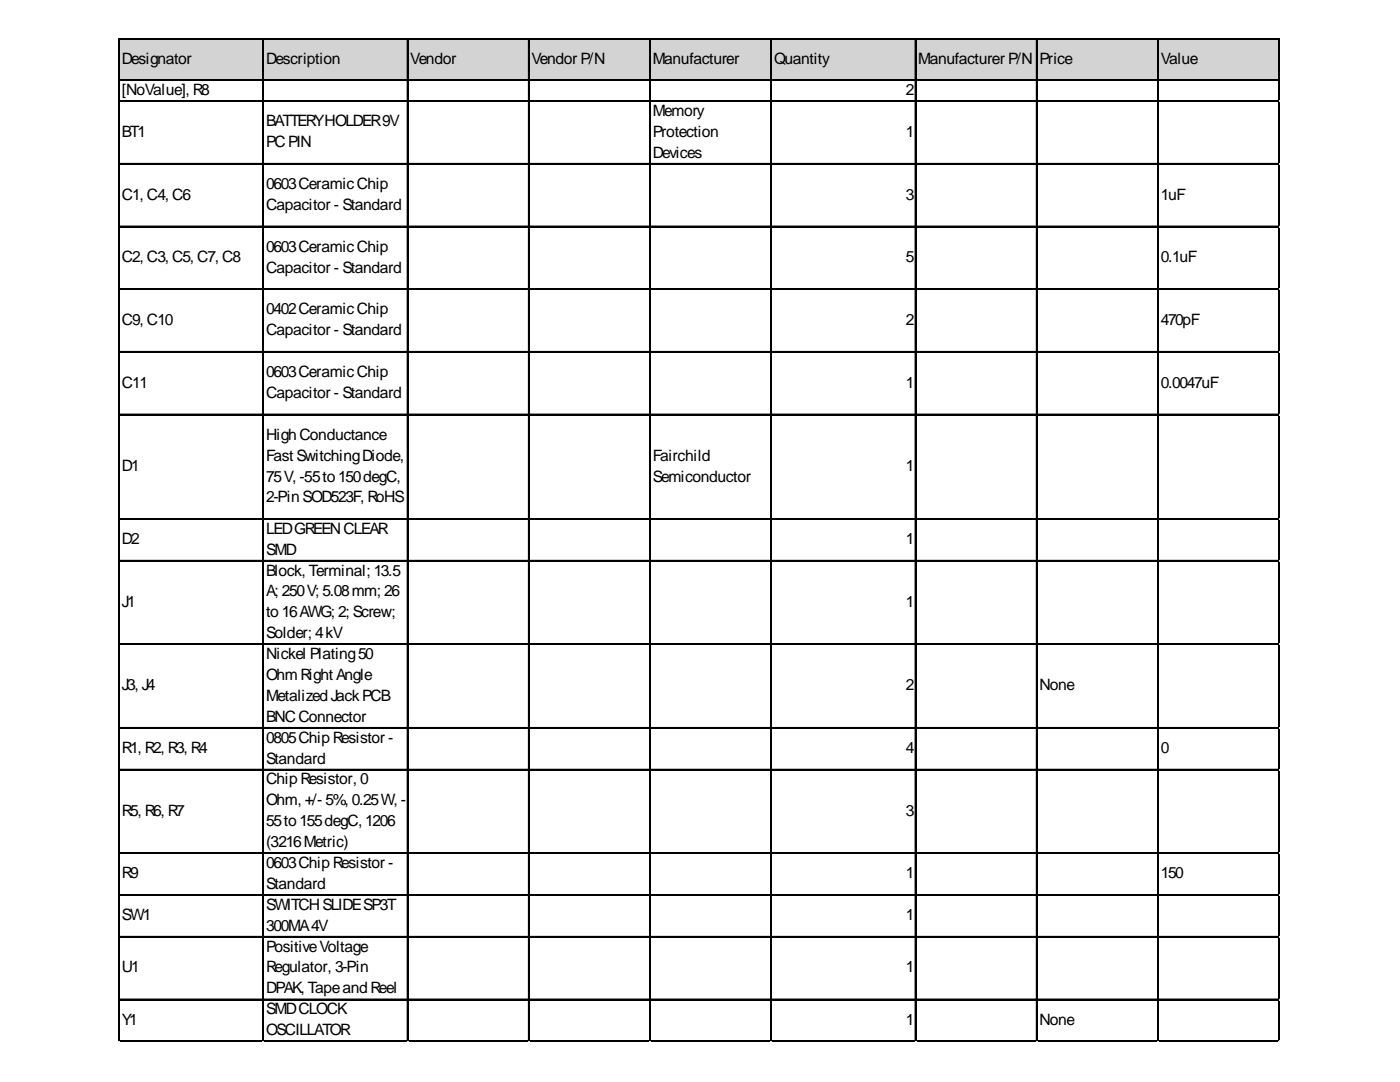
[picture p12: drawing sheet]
<svg xmlns="http://www.w3.org/2000/svg" width="279mm" height="216mm" viewBox="0 0 279 216" stroke-linecap="round" stroke-linejoin="round" font-family="sans-serif">
<defs><g id="words">
<g font-size="3.1">
<text x="24.3" y="12.7">Designator</text>
<text x="53.1" y="12.7">Description</text>
<text x="81.9" y="12.7">Vendor</text>
<text x="106.1" y="12.7">Vendor P/N</text>
<text x="130.3" y="12.7">Manufacturer</text>
<text x="154.5" y="12.7">Quantity</text>
<text x="183.3" y="12.7">Manufacturer P/N</text>
<text x="207.4" y="12.7">Price</text>
<text x="231.6" y="12.7">Value</text>
<text x="24.3" y="19">[NoValue], R8</text>
<text x="130.3" y="23.1">Memory</text>
<text x="180.8" y="19">2</text>
<text x="24.3" y="27.3">BT1</text>
<text x="53.1" y="25.2">BATTERYHOLDER9V</text>
<text x="53.1" y="29.4">PCPIN</text>
<text x="130.3" y="27.3">Protection</text>
<text x="180.8" y="27.3">1</text>
<text x="130.3" y="31.5">Devices</text>
<text x="24.3" y="39.8">C1, C4, C6</text>
<text x="53.1" y="37.7">0603CeramicChip</text>
<text x="53.1" y="41.9">Capacitor - Standard</text>
<text x="180.8" y="39.8">3</text>
<text x="231.6" y="39.8">1uF</text>
<text x="24.3" y="52.3">C2, C3, C5, C7, C8</text>
<text x="53.1" y="50.2">0603CeramicChip</text>
<text x="180.8" y="52.3">5</text>
<text x="231.6" y="52.3">0.1uF</text>
<text x="53.1" y="54.4">Capacitor - Standard</text>
<text x="24.3" y="64.8">C9, C10</text>
<text x="53.1" y="62.7">0402CeramicChip</text>
<text x="180.8" y="64.8">2</text>
<text x="231.6" y="64.8">470pF</text>
<text x="53.1" y="66.9">Capacitor - Standard</text>
<text x="24.3" y="77.3">C11</text>
<text x="53.1" y="75.2">0603CeramicChip</text>
<text x="180.8" y="77.3">1</text>
<text x="231.6" y="77.3">0.0047uF</text>
<text x="53.1" y="79.4">Capacitor - Standard</text>
<text x="53.1" y="87.8">High Conductance</text>
<text x="24.3" y="94">D1</text>
<text x="53.1" y="91.9">Fast SwitchingDiode,</text>
<text x="130.3" y="91.9">Fairchild</text>
<text x="180.8" y="94">1</text>
<text x="53.1" y="96.1">75V, -55to 150degC,</text>
<text x="53.1" y="100.3">2-Pin SOD523F, RoHS</text>
<text x="130.3" y="96.1">Semiconductor</text>
<text x="53.1" y="106.5">LEDGREENCLEAR</text>
<text x="24.3" y="108.6">D2</text>
<text x="53.1" y="110.7">SMD</text>
<text x="180.8" y="108.6">1</text>
<text x="53.1" y="114.8">Block, Terminal; 13.5</text>
<text x="53.1" y="119">A; 250V; 5.08mm; 26</text>
<text x="24.3" y="121.1">J1</text>
<text x="53.1" y="123.2">to 16AWG; 2; Screw;</text>
<text x="180.8" y="121.1">1</text>
<text x="53.1" y="127.4">Solder; 4kV</text>
<text x="53.1" y="131.5">Nickel Plating50</text>
<text x="24.3" y="137.8">J3, J4</text>
<text x="53.1" y="135.7">OhmRight Angle</text>
<text x="180.8" y="137.8">2</text>
<text x="207.4" y="137.8">None</text>
<text x="53.1" y="139.9">Metalized JackPCB</text>
<text x="53.1" y="144">BNCConnector</text>
<text x="53.1" y="148.2">0805Chip Resistor -</text>
<text x="24.3" y="150.3">R1, R2, R3, R4</text>
<text x="53.1" y="152.4">Standard</text>
<text x="180.8" y="150.3">4</text>
<text x="231.6" y="150.3">0</text>
<text x="53.1" y="156.5">Chip Resistor, 0</text>
<text x="53.1" y="160.7">Ohm, +/- 5%, 0.25W, -</text>
<text x="24.3" y="162.8">R5, R6, R7</text>
<text x="53.1" y="164.9">55to 155degC, 1206</text>
<text x="180.8" y="162.8">3</text>
<text x="53.1" y="169">(3216Metric)</text>
<text x="53.1" y="173.2">0603Chip Resistor -</text>
<text x="24.3" y="175.3">R9</text>
<text x="53.1" y="177.4">Standard</text>
<text x="180.8" y="175.3">1</text>
<text x="231.6" y="175.3">150</text>
<text x="24.3" y="183.6">SW1</text>
<text x="53.1" y="181.5">SWITCHSLIDESP3T</text>
<text x="53.1" y="185.7">300MA4V</text>
<text x="180.8" y="183.6">1</text>
<text x="53.1" y="189.9">PositiveVoltage</text>
<text x="24.3" y="194">U1</text>
<text x="53.1" y="194">Regulator, 3-Pin</text>
<text x="180.8" y="194">1</text>
<text x="53.1" y="198.2">DPAK, Tapeand Reel</text>
<text x="53.1" y="202.4">SMDCLOCK</text>
<text x="24.3" y="204.5">Y1</text>
<text x="53.1" y="206.6">OSCILLATOR</text>
<text x="180.8" y="204.5">1</text>
<text x="207.4" y="204.5">None</text>
</g>
</g></defs>
<path d="M23.9 7.8h231.6v8.3h-231.6z" fill="#d3d3d3"/>
<g fill="none" stroke="#000" stroke-width=".21">
<path d="M23.7 7.6v200.3M23.8 7.6v200.3M23.9 7.6h231.5M23.9 7.7h231.5M23.9 15.9h231.5M23.9 16h231.5M52.5 7.8v200.1M52.6 7.8v200.1M81.3 7.8v200.1M81.4 7.8v200.1M105.5 7.8v200.1M105.6 7.8v200.1"/>
<path d="M129.7 7.8v200.1M129.8 7.8v200.1M153.8 7.8v200.1M153.9 7.8v200.1M182.6 7.8v200.1M182.7 7.8v200.1M206.8 7.8v200.1M206.9 7.8v200.1M231 7.8v200.1M231.1 7.8v200.1M255.2 7.8v200.1M255.3 7.8v200.1"/>
<path d="M23.9 20.1h231.5M23.9 20.2h231.5M23.9 32.6h231.5M23.9 32.7h231.5M23.9 45.1h231.5M23.9 45.2h231.5M23.9 57.6h231.5M23.9 57.7h231.5M23.9 70.1h231.5M23.9 70.2h231.5M23.9 82.6h231.5M23.9 82.7h231.5"/>
<path d="M23.9 103.5h231.5M23.9 103.6h231.5M23.9 111.8h231.5M23.9 111.9h231.5M23.9 128.5h231.5M23.9 128.6h231.5M23.9 145.2h231.5M23.9 145.3h231.5M23.9 153.5h231.5M23.9 153.6h231.5M23.9 170.2h231.5M23.9 170.3h231.5"/>
<path d="M23.9 178.5h231.5M23.9 178.6h231.5M23.9 186.8h231.5M23.9 186.9h231.5M23.9 199.3h231.5M23.9 199.5h231.5M23.9 207.7h231.5M23.9 207.8h231.5"/>
</g>
<path d="M23.7 207.9h.1" fill="none" stroke="#e0e0e0" stroke-width=".21"/>
<path d="M23.7 207.9h.2z" fill="#e0e0e0"/>
<path d="M52.5 207.9h.1" fill="none" stroke="#e0e0e0" stroke-width=".21"/>
<path d="M52.5 207.9h.2z" fill="#e0e0e0"/>
<path d="M81.3 207.9h.1" fill="none" stroke="#e0e0e0" stroke-width=".21"/>
<path d="M81.3 207.9h.2z" fill="#e0e0e0"/>
<path d="M105.5 207.9h.1" fill="none" stroke="#e0e0e0" stroke-width=".21"/>
<path d="M105.5 207.9h.2z" fill="#e0e0e0"/>
<path d="M129.7 207.9h.1" fill="none" stroke="#e0e0e0" stroke-width=".21"/>
<path d="M129.7 207.9h.2z" fill="#e0e0e0"/>
<path d="M153.8 207.9h.1" fill="none" stroke="#e0e0e0" stroke-width=".21"/>
<path d="M153.8 207.9h.3z" fill="#e0e0e0"/>
<path d="M182.6 207.9h.1" fill="none" stroke="#e0e0e0" stroke-width=".21"/>
<path d="M182.6 207.9h.2z" fill="#e0e0e0"/>
<path d="M206.8 207.9h.1" fill="none" stroke="#e0e0e0" stroke-width=".21"/>
<path d="M206.8 207.9h.2z" fill="#e0e0e0"/>
<path d="M231 207.9h.1" fill="none" stroke="#e0e0e0" stroke-width=".21"/>
<path d="M231 207.9h.2z" fill="#e0e0e0"/>
<path d="M255.2 207.9h.1" fill="none" stroke="#e0e0e0" stroke-width=".21"/>
<path d="M255.2 207.9h.2z" fill="#e0e0e0"/>
<path d="M255.4 20.1h.1" fill="none" stroke="#e0e0e0" stroke-width=".21"/>
<path d="M255.4 20.1l.1 .2z" fill="#e0e0e0"/>
<path d="M255.4 32.6h.1" fill="none" stroke="#e0e0e0" stroke-width=".21"/>
<path d="M255.4 32.6l.1 .2z" fill="#e0e0e0"/>
<path d="M255.4 45.1h.1" fill="none" stroke="#e0e0e0" stroke-width=".21"/>
<path d="M255.4 45.1l.1 .2z" fill="#e0e0e0"/>
<path d="M255.4 57.6h.1" fill="none" stroke="#e0e0e0" stroke-width=".21"/>
<path d="M255.4 57.6l.1 .2z" fill="#e0e0e0"/>
<path d="M255.4 70.1h.1" fill="none" stroke="#e0e0e0" stroke-width=".21"/>
<path d="M255.4 70.1l.1 .2z" fill="#e0e0e0"/>
<path d="M255.4 82.6h.1" fill="none" stroke="#e0e0e0" stroke-width=".21"/>
<path d="M255.4 82.6l.1 .2z" fill="#e0e0e0"/>
<path d="M255.4 103.5h.1" fill="none" stroke="#e0e0e0" stroke-width=".21"/>
<path d="M255.4 103.5l.1 .2z" fill="#e0e0e0"/>
<path d="M255.4 111.8h.1" fill="none" stroke="#e0e0e0" stroke-width=".21"/>
<path d="M255.4 111.8l.1 .2z" fill="#e0e0e0"/>
<path d="M255.4 128.5h.1" fill="none" stroke="#e0e0e0" stroke-width=".21"/>
<path d="M255.4 128.5l.1 .2z" fill="#e0e0e0"/>
<path d="M255.4 145.2h.1" fill="none" stroke="#e0e0e0" stroke-width=".21"/>
<path d="M255.4 145.2l.1 .2z" fill="#e0e0e0"/>
<path d="M255.4 153.5h.1" fill="none" stroke="#e0e0e0" stroke-width=".21"/>
<path d="M255.4 153.5l.1 .2z" fill="#e0e0e0"/>
<path d="M255.4 170.2h.1" fill="none" stroke="#e0e0e0" stroke-width=".21"/>
<path d="M255.4 170.2l.1 .2z" fill="#e0e0e0"/>
<path d="M255.4 178.5h.1" fill="none" stroke="#e0e0e0" stroke-width=".21"/>
<path d="M255.4 178.5l.1 .2z" fill="#e0e0e0"/>
<path d="M255.4 186.8h.1" fill="none" stroke="#e0e0e0" stroke-width=".21"/>
<path d="M255.4 186.8l.1 .3z" fill="#e0e0e0"/>
<path d="M255.4 199.3h.1" fill="none" stroke="#e0e0e0" stroke-width=".21"/>
<path d="M255.4 199.3l.1 .3z" fill="#e0e0e0"/>
<path d="M255.4 207.7h.1" fill="none" stroke="#e0e0e0" stroke-width=".21"/>
<path d="M255.4 207.7l.1 .2z" fill="#e0e0e0"/>
<use href="#words"/>
</svg>
